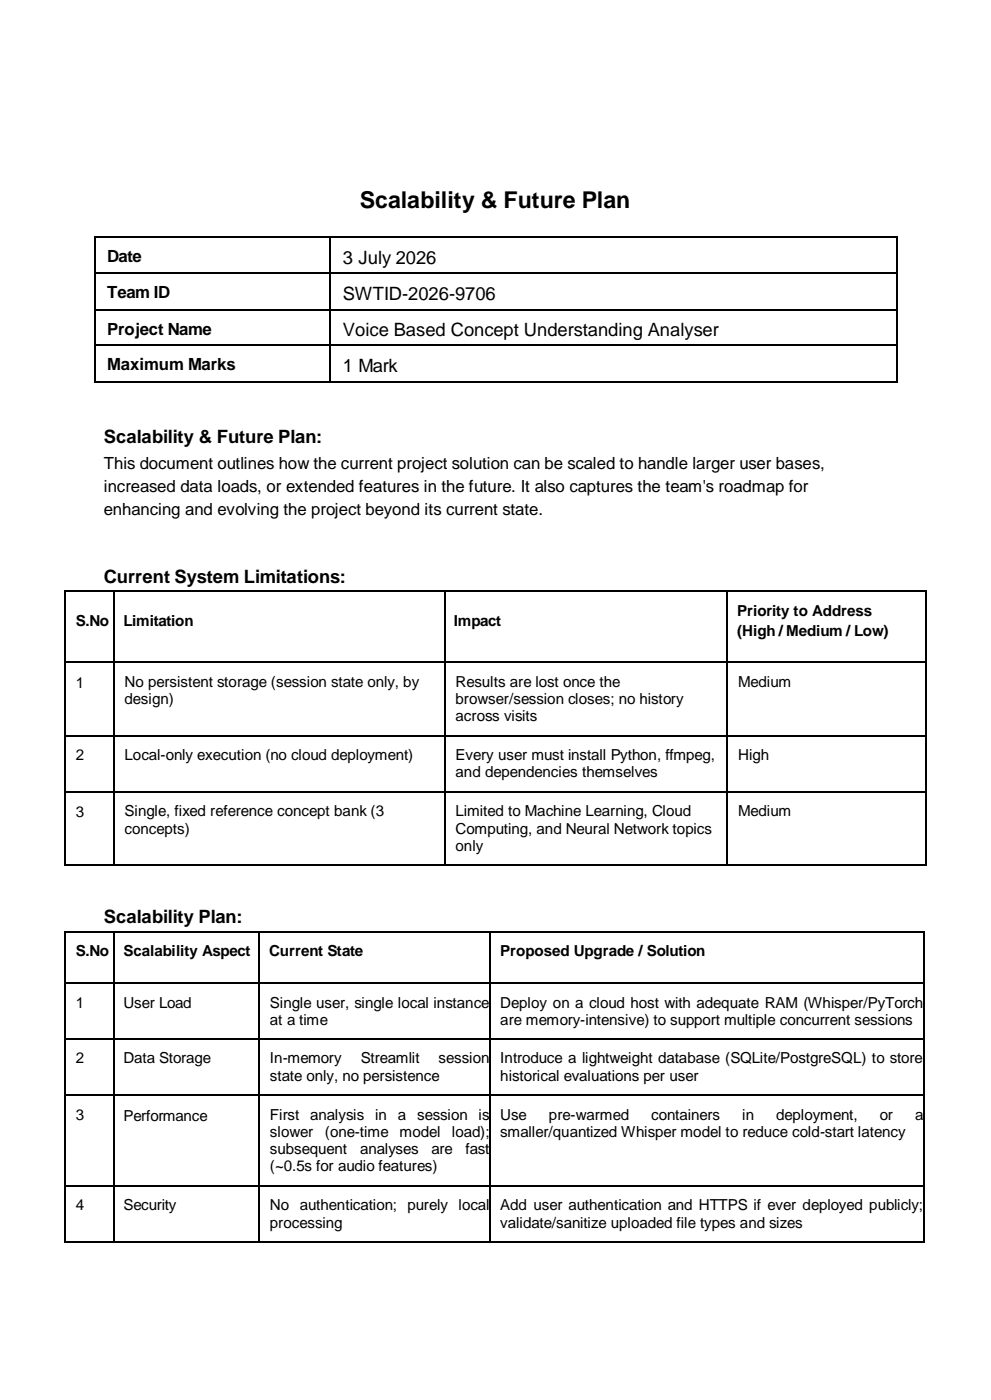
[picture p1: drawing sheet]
<svg xmlns="http://www.w3.org/2000/svg" width="210mm" height="297mm" viewBox="0 0 210 297" stroke-linecap="round" stroke-linejoin="round" font-family="sans-serif">
<defs><g id="words">
<text font-size="4.9" x="76.3" y="44">Scalability &amp; Future Plan</text>
<g font-size="3.9">
<text x="72.8" y="56">3 July 2026</text>
<text x="72.8" y="63.7">SWTID-2026-9706</text>
<text x="72.8" y="71.3">Voice Based Concept Understanding Analyser</text>
<text x="72.8" y="79">1 Mark</text>
<text x="22" y="94">Scalability &amp; Future Plan:</text>
<text x="22" y="123.6">Current System Limitations:</text>
<text x="22" y="195.8">Scalability Plan:</text>
</g>
<g font-size="3.6">
<text x="22.7" y="55.6">Date</text>
<text x="22.7" y="63.3">Team ID</text>
<text x="22.7" y="71">Project Name</text>
<text x="22.7" y="78.6">Maximum Marks</text>
<text x="22" y="99.4">This document outlines how the current project solution can be scaled to handle larger user bases,</text>
<text x="22" y="104.3">increased data loads, or extended features in the future. It also captures the team's roadmap for</text>
<text x="22" y="109.3">enhancing and evolving the project beyond its current state.</text>
</g>
<g font-size="3.2">
<text x="156.4" y="130.6">Priority to Address</text>
<text x="16.1" y="132.7">S.No</text>
<text x="26.2" y="132.7">Limitation</text>
<text x="96.3" y="132.7">Impact</text>
<text x="156.4" y="134.8">(High /Medium / Low)</text>
<text x="16.1" y="145.9">1</text>
<text x="26.4" y="145.8">No persistent storage (session state only, by</text>
<text x="26.4" y="149.4">design)</text>
<text x="96.6" y="145.8">Results are lost once the</text>
<text x="96.6" y="149.4">browser/session closes; no history</text>
<text x="156.6" y="145.8">Medium</text>
<text x="96.6" y="153">across visits</text>
<text x="16.1" y="161.3">2</text>
<text x="26.4" y="161.2">Local-only execution (no cloud deployment)</text>
<text x="96.6" y="161.2">Every user must install Python, ffmpeg,</text>
<text x="156.6" y="161.2">High</text>
<text x="96.6" y="164.9">and dependencies themselves</text>
<text x="16.1" y="173.4">3</text>
<text x="26.4" y="173.1">Single, fixed reference concept bank (3</text>
<text x="96.6" y="173.1">Limited to Machine Learning, Cloud</text>
<text x="156.6" y="173.1">Medium</text>
<text x="26.4" y="176.8">concepts)</text>
<text x="96.6" y="176.8">Computing, and Neural Network topics</text>
<text x="96.6" y="180.5">only</text>
<text x="16.1" y="202.8">S.No</text>
<text x="26.2" y="202.8">Scalability Aspect</text>
<text x="57.1" y="202.8">Current State</text>
<text x="106.1" y="202.8">Proposed Upgrade / Solution</text>
<text x="16.1" y="213.9">1</text>
<text x="26.2" y="213.9">User Load</text>
<text x="57.3" y="213.8">Single user, single local instance</text>
<text x="106.1" y="213.8">Deploy on a cloud host with adequate RAM (Whisper/PyTorch</text>
<text x="57.3" y="217.4">at a time</text>
<text x="106.1" y="217.4">are memory-intensive) to support multiple concurrent sessions</text>
<text x="16.1" y="225.5">2</text>
<text x="26.2" y="225.5">Data Storage</text>
<text x="57.3" y="225.6">In-memory</text>
<text x="76.5" y="225.6">Streamlit</text>
<text x="93" y="225.6">session</text>
<text x="106.1" y="225.6">Introduce a lightweight database (SQLite/PostgreSQL) to store</text>
<text x="57.3" y="229.3">state only, no persistence</text>
<text x="106.1" y="229.3">historical evaluations per user</text>
<text x="16.1" y="237.6">3</text>
<text x="26.2" y="237.7">Performance</text>
<text x="57.3" y="237.6">First</text>
<text x="65.8" y="237.6">analysis</text>
<text x="79.6" y="237.6">in</text>
<text x="84.4" y="237.6">a</text>
<text x="88.5" y="237.6">session</text>
<text x="101.5" y="237.6">is</text>
<text x="106.1" y="237.6">Use</text>
<text x="116.5" y="237.6">pre-warmed</text>
<text x="138.1" y="237.6">containers</text>
<text x="157.4" y="237.6">in</text>
<text x="164.7" y="237.6">deployment,</text>
<text x="186.7" y="237.6">or</text>
<text x="194.1" y="237.6">a</text>
<text x="57.3" y="241.2">slower</text>
<text x="57.3" y="244.8">subsequent</text>
<text x="68.9" y="241.2">(one-time</text>
<text x="76.4" y="244.8">analyses</text>
<text x="84.8" y="241.2">model</text>
<text x="91.5" y="244.8">are</text>
<text x="95.9" y="241.2">load);</text>
<text x="98.7" y="244.8">fast</text>
<text x="106.1" y="241.2">smaller/quantized Whisper model to reduce cold-start latency</text>
<text x="57.3" y="248.5">(~0.5s for audio features)</text>
<text x="16.1" y="256.6">4</text>
<text x="26.2" y="256.6">Security</text>
<text x="57.3" y="256.7">No</text>
<text x="63.6" y="256.7">authentication; purely local</text>
<text x="106.1" y="256.7">Add user authentication and HTTPS if ever deployed publicly;</text>
<text x="57.3" y="260.4">processing</text>
<text x="106.1" y="260.4">validate/sanitize uploaded file types and sizes</text>
</g>
</g></defs>
<g fill="#000">
<path d="M20.1 50.1h.3v.3h-.3z" fill-rule="evenodd"/>
<path d="M20.1 50.1h.3v.3h-.3z" fill-rule="evenodd"/>
<path d="M20.1 57.8h.3v.4h-.3z" fill-rule="evenodd"/>
<path d="M69.9 50.1h.3v.3h-.3z" fill-rule="evenodd"/>
<path d="M69.9 57.8h.3v.4h-.3z" fill-rule="evenodd"/>
<path d="M190.2 50.1h.3v.3h-.3z" fill-rule="evenodd"/>
<path d="M190.2 50.1h.3v.3h-.3z" fill-rule="evenodd"/>
<path d="M190.2 57.8h.3v.4h-.3z" fill-rule="evenodd"/>
<path d="M20.1 65.6h.3v.4h-.3z" fill-rule="evenodd"/>
<path d="M20.1 73h.3v.3h-.3z" fill-rule="evenodd"/>
<path d="M69.9 65.6h.3v.4h-.3z" fill-rule="evenodd"/>
<path d="M69.9 73h.3v.3h-.3z" fill-rule="evenodd"/>
<path d="M190.2 65.6h.3v.4h-.3z" fill-rule="evenodd"/>
<path d="M190.2 73h.3v.3h-.3z" fill-rule="evenodd"/>
<path d="M20.1 80.8h.3v.3h-.3z" fill-rule="evenodd"/>
<path d="M20.1 80.8h.3v.3h-.3z" fill-rule="evenodd"/>
<path d="M69.9 80.8h.3v.3h-.3z" fill-rule="evenodd"/>
<path d="M190.2 80.8h.3v.3h-.3z" fill-rule="evenodd"/>
<path d="M190.2 80.8h.3v.3h-.3z" fill-rule="evenodd"/>
<path d="M13.7 125.2h.4v.3h-.4z" fill-rule="evenodd"/>
<path d="M13.7 125.2h.4v.3h-.4z" fill-rule="evenodd"/>
<path d="M24 125.2h.3v.3h-.3z" fill-rule="evenodd"/>
<path d="M94.2 125.2h.3v.3h-.3z" fill-rule="evenodd"/>
<path d="M154.2 125.2h.3v.3h-.3z" fill-rule="evenodd"/>
<path d="M196.2 125.2h.3v.3h-.3z" fill-rule="evenodd"/>
<path d="M196.2 125.2h.3v.3h-.3z" fill-rule="evenodd"/>
<path d="M13.7 140.3h.4v.4h-.4z" fill-rule="evenodd"/>
<path d="M13.7 155.9h.4v.4h-.4z" fill-rule="evenodd"/>
<path d="M24 140.3h.3v.4h-.3z" fill-rule="evenodd"/>
<path d="M24 155.9h.3v.4h-.3z" fill-rule="evenodd"/>
<path d="M94.2 140.3h.3v.4h-.3z" fill-rule="evenodd"/>
<path d="M94.2 155.9h.3v.4h-.3z" fill-rule="evenodd"/>
<path d="M154.2 140.3h.3v.4h-.3z" fill-rule="evenodd"/>
<path d="M154.2 155.9h.3v.4h-.3z" fill-rule="evenodd"/>
<path d="M196.2 140.3h.3v.4h-.3z" fill-rule="evenodd"/>
<path d="M196.2 155.9h.3v.4h-.3z" fill-rule="evenodd"/>
<path d="M13.7 167.8h.4v.3h-.4z" fill-rule="evenodd"/>
<path d="M24 167.8h.3v.3h-.3z" fill-rule="evenodd"/>
<path d="M94.2 167.8h.3v.3h-.3z" fill-rule="evenodd"/>
<path d="M154.2 167.8h.3v.3h-.3z" fill-rule="evenodd"/>
<path d="M196.2 167.8h.3v.3h-.3z" fill-rule="evenodd"/>
<path d="M13.7 183.4h.4v.3h-.4z" fill-rule="evenodd"/>
<path d="M13.7 183.4h.4v.3h-.4z" fill-rule="evenodd"/>
<path d="M13.7 197.5h.4v.3h-.4z" fill-rule="evenodd"/>
<path d="M13.7 197.5h.4v.3h-.4z" fill-rule="evenodd"/>
<path d="M24 183.4h.3v.3h-.3z" fill-rule="evenodd"/>
<path d="M24 197.5h.3v.3h-.3z" fill-rule="evenodd"/>
<path d="M54.8 197.5h.3v.3h-.3z" fill-rule="evenodd"/>
<path d="M94.2 183.4h.3v.3h-.3z" fill-rule="evenodd"/>
<path d="M103.8 197.5h.3v.3h-.3z" fill-rule="evenodd"/>
<path d="M154.2 183.4h.3v.3h-.3z" fill-rule="evenodd"/>
<path d="M195.8 197.5h.4v.3h-.4z" fill-rule="evenodd"/>
<path d="M195.8 197.5h.4v.3h-.4z" fill-rule="evenodd"/>
<path d="M196.2 183.4h.3v.3h-.3z" fill-rule="evenodd"/>
<path d="M196.2 183.4h.3v.3h-.3z" fill-rule="evenodd"/>
<path d="M13.7 208.4h.4v.4h-.4z" fill-rule="evenodd"/>
<path d="M24 208.4h.3v.4h-.3z" fill-rule="evenodd"/>
<path d="M54.8 208.4h.3v.4h-.3z" fill-rule="evenodd"/>
<path d="M103.8 208.4h.3v.4h-.3z" fill-rule="evenodd"/>
<path d="M195.8 208.4h.4v.4h-.4z" fill-rule="evenodd"/>
<path d="M13.7 220.3h.4v.3h-.4z" fill-rule="evenodd"/>
<path d="M13.7 232.2h.4v.4h-.4z" fill-rule="evenodd"/>
<path d="M24 220.3h.3v.3h-.3z" fill-rule="evenodd"/>
<path d="M24 232.2h.3v.4h-.3z" fill-rule="evenodd"/>
<path d="M54.8 220.3h.3v.3h-.3z" fill-rule="evenodd"/>
<path d="M54.8 232.2h.3v.4h-.3z" fill-rule="evenodd"/>
<path d="M103.8 220.3h.3v.3h-.3z" fill-rule="evenodd"/>
<path d="M103.8 232.2h.3v.4h-.3z" fill-rule="evenodd"/>
<path d="M195.8 220.3h.4v.3h-.4z" fill-rule="evenodd"/>
<path d="M195.8 232.2h.4v.4h-.4z" fill-rule="evenodd"/>
<path d="M13.7 251.4h.4v.3h-.4z" fill-rule="evenodd"/>
<path d="M24 251.4h.3v.3h-.3z" fill-rule="evenodd"/>
<path d="M54.8 251.4h.3v.3h-.3z" fill-rule="evenodd"/>
<path d="M103.8 251.4h.3v.3h-.3z" fill-rule="evenodd"/>
<path d="M195.8 251.4h.4v.3h-.4z" fill-rule="evenodd"/>
<path d="M13.7 263.3h.4v.3h-.4z" fill-rule="evenodd"/>
<path d="M13.7 263.3h.4v.3h-.4z" fill-rule="evenodd"/>
<path d="M24 263.3h.3v.3h-.3z" fill-rule="evenodd"/>
<path d="M54.8 263.3h.3v.3h-.3z" fill-rule="evenodd"/>
<path d="M103.8 263.3h.3v.3h-.3z" fill-rule="evenodd"/>
<path d="M195.8 263.3h.4v.3h-.4z" fill-rule="evenodd"/>
<path d="M195.8 263.3h.4v.3h-.4z" fill-rule="evenodd"/>
</g>
<g fill="none" stroke="#000" stroke-width=".34">
<path d="M20.2 50.4v7.4M20.2 58.2v7.4M20.4 50.2h49.5M20.4 58h49.5M70 50.4v7.4M70 58.2v7.4M70.2 50.2h120M70.2 58h120M190.3 50.4v7.4M190.3 58.2v7.4M20.2 66v7M20.2 73.3v7.5"/>
<path d="M20.4 65.8h49.5M70 66v7M70 73.3v7.5M70.2 65.8h120M190.3 66v7M190.3 73.3v7.5M20.4 81h49.5M70.2 81h120M13.9 125.5v14.8M14.1 125.3h9.9M24.1 125.5v14.8M24.3 125.3h69.9"/>
<path d="M94.4 125.5v14.8M94.5 125.3h59.7M154.3 125.5v14.8M154.5 125.3h41.7M196.3 125.5v14.8M13.9 140.7v15.2M13.9 156.3v11.5M14.1 140.5h9.9M14.1 156.1h9.9M24.1 140.7v15.2M24.1 156.3v11.5M24.3 140.5h69.9"/>
<path d="M24.3 156.1h69.9M94.4 140.7v15.2M94.4 156.3v11.5M94.5 140.5h59.7M94.5 156.1h59.7M154.3 140.7v15.2M154.3 156.3v11.5M154.5 140.5h41.7M154.5 156.1h41.7M196.3 140.7v15.2M196.3 156.3v11.5M13.9 168.1v15.3"/>
<path d="M14.1 167.9h9.9M24.1 168.1v15.3M24.3 167.9h69.9M94.4 168.1v15.3M94.5 167.9h59.7M154.3 168.1v15.3M154.5 167.9h41.7M196.3 168.1v15.3M13.9 197.8v10.6M14.1 183.5h9.9M14.1 197.7h9.9M24.1 197.8v10.6"/>
<path d="M24.3 183.5h69.9M24.3 197.7h30.5M55 197.8v10.6M55.1 197.7h48.7M94.5 183.5h59.7M103.9 197.8v10.6M104.1 197.7h91.7M154.5 183.5h41.7M196 197.8v10.6M13.9 208.8v11.5M14.1 208.6h9.9M24.1 208.8v11.5"/>
<path d="M24.3 208.6h30.5M55 208.8v11.5M55.1 208.6h48.7M103.9 208.8v11.5M104.1 208.6h91.7M196 208.8v11.5M13.9 220.6v11.6M13.9 232.6v18.8M14.1 220.4h9.9M14.1 232.4h9.9M24.1 220.6v11.6M24.1 232.6v18.8"/>
<path d="M24.3 220.4h30.5M24.3 232.4h30.5M55 220.6v11.6M55 232.6v18.8M55.1 220.4h48.7M55.1 232.4h48.7M103.9 220.6v11.6M103.9 232.6v18.8M104.1 220.4h91.7M104.1 232.4h91.7M196 220.6v11.6M196 232.6v18.8"/>
<path d="M13.9 251.7v11.6M24.1 251.7v11.6M55 251.7v11.6M103.9 251.7v11.6M196 251.7v11.6M14.1 263.5h9.9M24.3 263.5h30.5M55.1 263.5h48.7M104.1 263.5h91.7"/>
</g>
<path d="M20.4 73.2h49.5M70.2 73.2h120M14.1 251.5h9.9M24.3 251.5h30.5M55.1 251.5h48.7M104.1 251.5h91.7" fill="none" stroke="#000" stroke-width=".35"/>
<use href="#words"/>
</svg>
